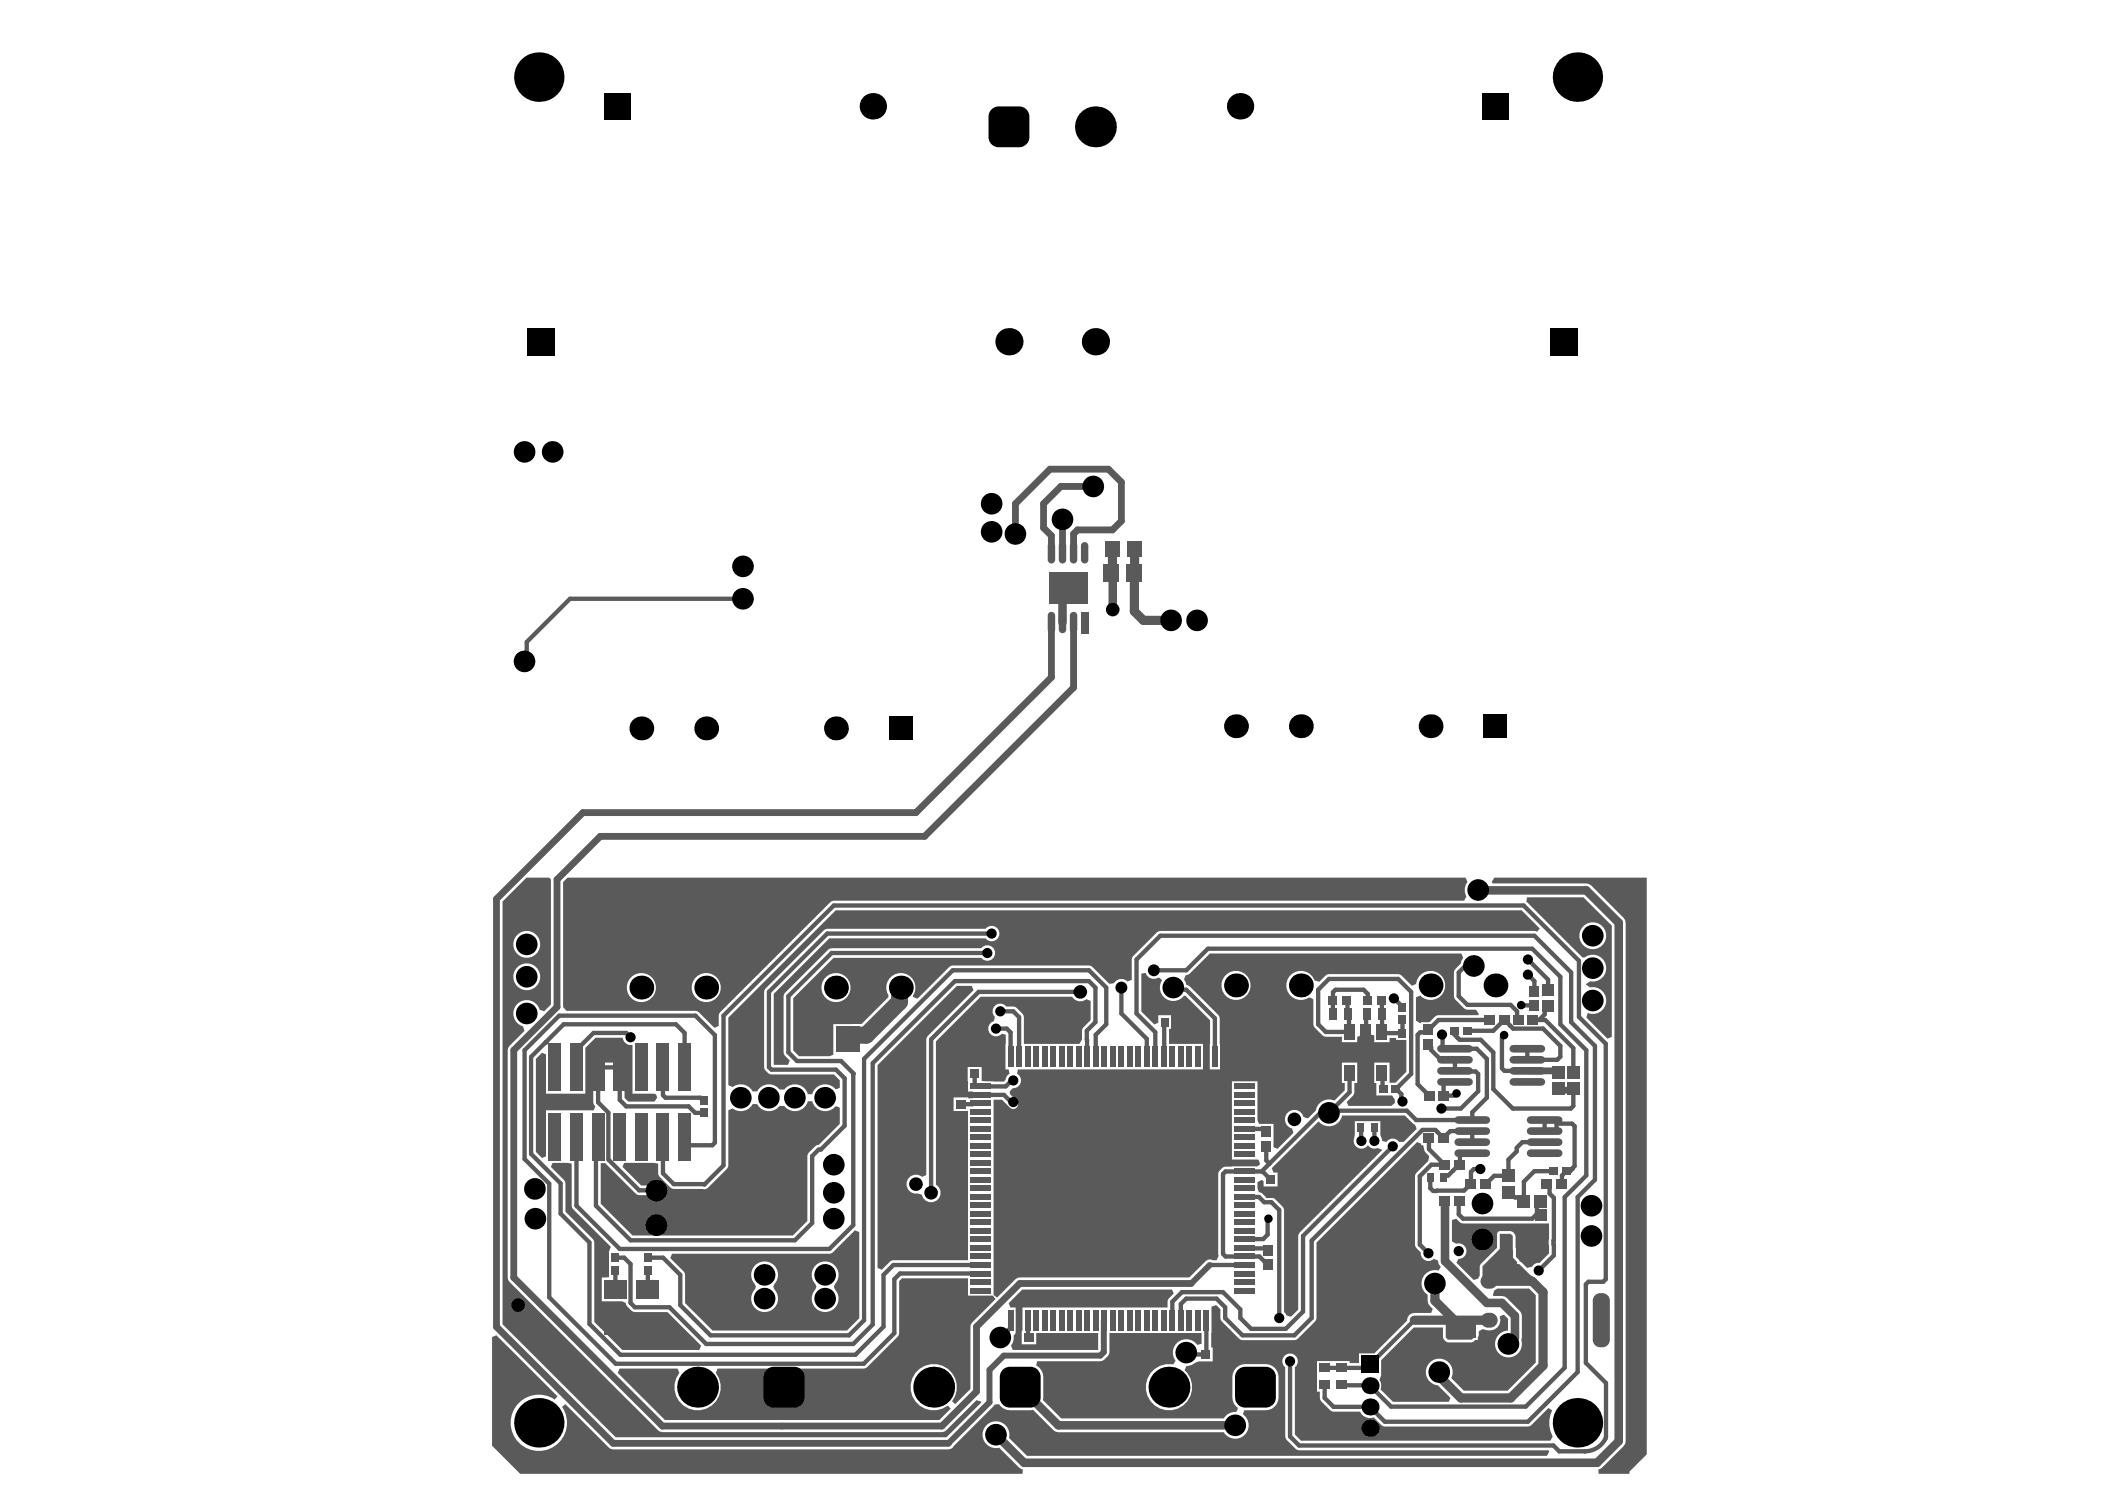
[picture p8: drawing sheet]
<svg xmlns="http://www.w3.org/2000/svg" width="297mm" height="210mm" viewBox="0 0 297 210" stroke-linecap="round" stroke-linejoin="round" font-family="sans-serif">
<g fill="#5a5a5a">
<path d="M204.9 172.1l.6-.2 .5 .5 .5 .2h12.1v4.2l-1.3 1.3a1.02 1.02 0 0 0-1.1 .6l-.7 .2-.8-.9-.3-.1-.5-.6v-2.9l-.3-.6-.4-.1h-1.6l-.2 .1-.2 .2v2l-2.3 2.3-.1 .3v1.3l-.2 .5-.6 .2-2.5-2.5 .3-.5a1.08 1.08 0 0 0 1.1-1.3 1.08 1.08 0 0 0-1.4-.8l-.6-.4z"/>
<path d="M123.8 150.3l11.2-11.2h2.1l.3 .6-6.6 6.7-.1 19.4-.6 .2a1.34 1.34 0 0 0-2.2 .7 1.34 1.34 0 0 0 1.6 1.7l.6 .1a1.34 1.34 0 0 0 2.1 .9 1.34 1.34 0 0 0-.1-2.3v-20.2l6.3-6.3h12.9a1.3 1.3 0 0 0 2 .3l.6 .3v2.7l-1.2 1.2v1.6l-.4 .6h-7.8v-3.8a2.08 2.08 0 0 0-2.5-1.5 1.08 1.08 0 0 0-1.6-.2 1.08 1.08 0 0 0 0 1.6l-.2 .7a1.09 1.09 0 0 0-.6 1.6 1.09 1.09 0 0 0 1.8 .1l.5 .2v4.9h.4l.2 .6a.98 .98 0 0 0-.6 .8l-.3 .3-3.1-.1v-2h-1.9v3.5h.6l.5 .5-.5 .4h-.6v-.1h-2v1.9h2v21.1h-10.5l-.5 .2-1.2 1.1-.6-.2z"/>
<path d="M210.9 123.8h21.5v81.4l-2.5 2.4v.3h-4.3l-.1-.6 .6-.3 3-3 .2-.3 .1-.4v-73.1l-.1-.4-4.8-4.9-.3-.2-.4-.1h-13.1l-.2-.2z"/>
<path d="M194.9 191.9l4.6-4.6h4.1v1.4l.1 .2 .6 .5h3.4l.5-.4h.3l.2-1.2 .6-.3a1.58 1.58 0 0 0 1.8-.1 1.58 1.58 0 0 0 .5-1.7l.6-.2 .6 .5v1.7a1.9 1.9 0 0 0-1.8 2.1 1.9 1.9 0 0 0 2.3 1.7 1.9 1.9 0 0 0 1.4-2.5l.1-.3-.1-3.4-.2-.4-2.2-2-1.6-.2 .1-.6 .5-.3h4.5l.9 .9v9.5l-4 4h-6.1l-1.8-1.8a1.89 1.89 0 0 0-1.1-2.6 1.89 1.89 0 0 0-2.5 1.3 1.89 1.89 0 0 0 1.7 2.3l1.8 1.8-.3 .5h-7.8l-1.8-1.7a1.79 1.79 0 0 0-.1-1.4l.2-.6z"/>
<path d="M177.4 166.7l.7-.3 .2 .2v.8h2v-2h-.6l-.2-.6 6.6-6.6a1.89 1.89 0 0 0 1.9 .6 1.89 1.89 0 0 0 1.4-1.4h8.8l1.2 1.1 .3 .1 .2 .7-1.8 1.8h-.6a1.19 1.19 0 0 0-1.9 0l-.6-.2-.2-.8v-1.9h-3.6v1.9a1.57 1.57 0 0 0 .3 1.8 1.1 1.1 0 0 0 1.5-.3 1.05 1.05 0 0 0 1.4 .3l.6 .3-11.8 11.9v10.6l-1 1-.7-.2-.3-.4-.1-14.7-1.4-1.4-1-.1-.6-.5-.5-.2-.2-.6z"/>
<path d="M142.3 183.8l2-1.9h21.1l.2 .6a1.68 1.68 0 0 0-.8 1.9h-20.5l-.1 5.2h2v-1.6h8.8v2.4h-12.1l-.2-.6a1.88 1.88 0 0 0 .3-1.4l.3-.4v-3.6h-.7z"/>
<path d="M75.6 149.4l.9-.9 .5 .2v5.6h5.6v-6.5l1.4-1.4h3.9a1.16 1.16 0 0 0 1.4 1v6.9h3l.3 .1 .1 .4-.3 .6h-3.8l-.5-.5v-4.3a.68 .68 0 0 0-.6-.7h-3.1a.68 .68 0 0 0-.7 .7v4.9l.3 .6-.2 .5h-6.8v6.5l-.5 .3-.9-.9z"/>
<path d="M84.8 164.1h.6l4.5 4.4 2.5 .1a.69 .69 0 0 0 .9-.6 .69 .69 0 0 0-.7-.8h-2.1l-2.7-2.6 .3-.6h4.2l.6 .1v1.7l1.9 1.9h4.3a.68 .68 0 0 0 .8-.1l2.8-2.9 .1-8.1 .6-.2a1.97 1.97 0 0 0 2.9-.7h.5a2 2 0 0 0 3.3 .3h.5a1.93 1.93 0 0 0 1.9 .7 1.93 1.93 0 0 0 1.5-1.4h.6a1.88 1.88 0 0 0 1.4 1.4 1.88 1.88 0 0 0 1.9-.6l.6 .2v2.2l-3 3-.5 .2-1 1.1-.1 9.4-2 2.1h-22.6l-4.5-4.5z"/>
<path d="M69.4 188.6l.6-.2 8.7 8.6-.4 .4a4 4 0 0 0-6.2 2.5 4 4 0 0 0 4.7 4.7 4 4 0 0 0 2.5-6.1l.5-.4 6.1 6.1 .6 .3h47.3l.6-.3 5.9-6 .7-.1a1.78 1.78 0 0 0 1.5 .8h3.3l2.9 2.9 .3 .2h.3h23.4a1.89 1.89 0 0 0 2.9 .4 1.89 1.89 0 0 0-.2-2.9l.2-.6h3a1.82 1.82 0 0 0 1.8-1.8v-2.9a1.82 1.82 0 0 0-1.8-1.8h-2.9a1.82 1.82 0 0 0-1.8 1.8v2.9a1.75 1.75 0 0 0 .8 1.5l-.3 .6a1.81 1.81 0 0 0-1.7 .9h-22.9l-2.6-2.6v-3.3a1.78 1.78 0 0 0-1-1.6l.1-.6h9a1.67 1.67 0 0 0 1.3-1.3v-2.7h13v1.6l-.7 .1a1.92 1.92 0 0 0-2.7-.4 1.92 1.92 0 0 0-.3 2.7l-.4 .5a3.3 3.3 0 0 0-3.8 3.7 3.3 3.3 0 0 0 4.8 2.4 3.3 3.3 0 0 0 .7-5.3l.2-.6a1.71 1.71 0 0 0 1.2-.5l.6-.2h1.9v-1.9h-.2l.1-5.7v-.1l.6-.2 .6 .6v1.2l.2 .5 2.7 2.6h7.6l.4-.2 2.5-2.4 .2-.5v-10.6l14.2-14.2 .5 .2v.2h.3a1.78 1.78 0 0 0 .8 1.6l-.1 .7-1.6 1.6-.2 .5v9.7l.2 .5 .6 .6a1.08 1.08 0 0 0 .6 1.1 1.08 1.08 0 0 0 1.2-.2l.6 .2a1.04 1.04 0 0 0 .4 .9l-.3 .5a1.88 1.88 0 0 0-2.2 1.1 1.88 1.88 0 0 0 .7 2.3 1.78 1.78 0 0 0 .7 2l-.3 .6h-2.3a1.01 1.01 0 0 0-1 1.1l-4.7 4.6h-2.1v1.4h-1.4v-.3h-4.6v4.3h.4v.9l.2 .5 1.5 1.4h4a1.54 1.54 0 0 0 1.9 .8l1.1 1.1 .5 .2h20.2l.5-.2 2.4-2.4 .5 .4a3.9 3.9 0 0 0 .1 3.6l-.3 .6h-35.2l-.9-.8v-9.5a1.09 1.09 0 0 0 .1-1.6 1.09 1.09 0 0 0-1.6 0 1.09 1.09 0 0 0 .2 1.6v9.7l.2 .5 1.5 1.4 35.4 .1 .1 .2-.3 .6h-73.4l-2.5-2.6a1.89 1.89 0 0 0-1.7-2.3 1.89 1.89 0 0 0-2 2 1.89 1.89 0 0 0 2.3 1.7l2.8 2.8 .5 .3v.6h-70.9l-4-4z"/>
<path d="M87.4 193.1h8.2l.3 .6a3.3 3.3 0 0 0 .3 4.4 3.3 3.3 0 0 0 4.5 0 3.3 3.3 0 0 0 .3-4.4l.3-.6 20.8-.1 4.7-4.7 .1-7.6 .4-.4h9.3v2.5h3.5l.4 .5-3.5 3.5-.1 9.1-2.1 2.2-.4-.4a3.3 3.3 0 0 0-1.9-5.2 3.3 3.3 0 0 0-3.9 3.9 3.3 3.3 0 0 0 5.1 1.9l.5 .4-1.6 1.6h-38.8l-6.6-6.6z"/>
<path d="M78 164h2.1l.6 .1v6.2l5.5 5.6-.3 .6v3.7h-1v3.4h2.9l.5 .2a1.77 1.77 0 0 0 1.3 1.3h4.6l4.7 4.7-.2 .6h-10.9l-3.9-3.9-.1-11.5-4-4.1-.1-4.2-2-2.1z"/>
<path d="M204 186.2h4.3v2.2l-.6 .6h-3.4l-.3-.3z"/>
<path d="M211.6 174h1.6l.3 .4v3l.6 .6v.3h.3l1.5 1.5 .9 .6v1l-.3-.3h-7l-.3-.3v-2.2l2.4-2.4z"/>
<path d="M215.5 126.6h7.9l4 4v15.7l-.6 .2-2.9-3 .1-.6a1.91 1.91 0 0 0 2.6-1.6 1.91 1.91 0 0 0-2.2-2l-.6-.4 .6-.5a1.89 1.89 0 0 0 2.2-2.3 1.89 1.89 0 0 0-3-1h-.3l-7.9-7.9zM222.9 132a1.9 1.9 0 0 0 3.8 0 1.9 1.9 0 0 0-3.8 0z"/>
<path d="M102.8 143.6l15.1-15.2h96.8l2.6 2.6-.4 .4-.4-.1h-52.8l-.4 .2-3.5 3.6-.1 3.1-.6 .3a1.19 1.19 0 0 0-1.9 .2l-.7 .1-2.4-2.4-.4-.2h-19.3l-.4 .2-4.5 4.4-.7-.2v-.2a2.05 2.05 0 0 0-1.6-3.1 2.05 2.05 0 0 0-1.8 3v.4l-3.8 3.8h-4v4.3l-.5 .2h-4.3l-.9-.8v-7.4l5.7-5.7h20.9a1.09 1.09 0 0 0 1.6 .1 1.09 1.09 0 0 0 0-1.6 1.09 1.09 0 0 0-1.6 .2h-21.4l-6.5 6.5v8.2l.2 .4 .6 .7-.2 .6h-2v-10l7.8-7.8h22.1a1.09 1.09 0 0 0 1.6 .1 1.09 1.09 0 0 0 0-1.6 1.09 1.09 0 0 0-1.6 .1l-22.6 .1-8.6 8.6-.1 10.8a1.31 1.31 0 0 0 1.1 1.1h8.8l.8 .8v1l-.6 .2a1.88 1.88 0 0 0-1.9-.6 1.88 1.88 0 0 0-1.4 1.4h-.6a1.93 1.93 0 0 0-1.5-1.4 1.93 1.93 0 0 0-1.9 .7h-.5a2 2 0 0 0-3.3 .3h-.5a1.97 1.97 0 0 0-2.9-.7l-.6-.2zM115.9 139.3a2.06 2.06 0 0 0 4.1 0 2.06 2.06 0 0 0-4.1 0z"/>
<path d="M143.6 150.9h26.2v-3.6h-4.8v-2.2h.2v-1.9h-1.8v1.1l-.5 .2-1.8-1.8v-5.3l.6-.2a1.2 1.2 0 0 0 1.8 .7l.5 .4a1.9 1.9 0 0 0 .5 2.6 1.9 1.9 0 0 0 2.6-.4l.2-.1 3.5 3.5-.1 7h1.5l-.1-7.5-4.2-4.3-.5-.2-.3-.7 .2-.6 .6-.2 2.8-2.9h35.5l.3 .6-.4 .9-.7 .7-.2 .5v3.6l1.6 1.6h1.5l.4 .6-.1 .2h-5.6l-.5 .2-.8 .8h-1.2l-.1 .1-.6-.3v-3.3l.6-.3a2.05 2.05 0 0 0 3.2-.3 2.05 2.05 0 0 0-1.1-3.1 2.05 2.05 0 0 0-2.7 1.8l-.6 .3-1.4-1.5-.5-.2h-9.8l-.4 .2-.9 .9-.7-.2a2.05 2.05 0 0 0-2.8-1.2 2.05 2.05 0 0 0-.9 2.9 2.05 2.05 0 0 0 2.9 .7l.6 .3 .1 3.8 1.2 1.3 .5 .2h2.3v.7h2.1v-.7l.7-.2a.68 .68 0 0 0 1.1-.2l.6 .2v.9h2.2v-.6h.9v.3h1.5v4.5l-1.6 1.5h-.8v-2.8h-2.2v2.9h.3v1.7h2.2l.4 .6v.5l-.5 .4h-6l-.3-.6 1.1-1.1v-1.5h.4v-2.9h-2.1v2.9h.4v1l-1.5 1.5a1.89 1.89 0 0 0-2.6 1.4l-1.1 1.1-.7-.3a1.34 1.34 0 0 0-2.2-.6 1.34 1.34 0 0 0 .6 2.3l.2 .6-2.2 2.3-.6-.3v-3.3h-2l-.3-.5v-5.5h-3.6v11.1h3.6h.2l.2 .6-.4 .3-4.5 .1a1.31 1.31 0 0 0-1 1l.1 11.6-.3 .6h-.6a.76 .76 0 0 0-.9 .1l-2.4 2.3h-23.9l-.6 .2-2.6 2.6-.5-.3v-27.6h1.2l1.1 1.1a.68 .68 0 0 0 1 0 .68 .68 0 0 0 0-.9l-1-.9v-.4l.4-.5a1.08 1.08 0 0 0 1.1-.8 1.08 1.08 0 0 0-.5-1.2zM172.4 139a2.06 2.06 0 0 0 4.1 0 2.06 2.06 0 0 0-4.1 0z"/>
<path d="M79.5 124.4l.6-.6h126.7l.3 .6a1.84 1.84 0 0 0-.2 2l-.3 .7h-88.9l-.5 .2-15.6 15.5-.2 .5v1.4l-.6 .3-2.2-2.2-.5-.2h-18.2l-.4-.5zM97.6 139.3a2.06 2.06 0 0 0 4.1 0 2.06 2.06 0 0 0-4.1 0zM88.4 139.3a2.1 2.1 0 0 0 4.2 0 2.1 2.1 0 0 0-4.2 0z"/>
<path d="M94.8 176.9h22.2l.5-.2 3.1-3.1 .7 .2v12.2l-1.8 1.7h-19l-3.8-3.9-.1-4.2-2-2.1zM114.9 178.7a1.86 1.86 0 0 0 .1 2.4l.2 .4-.2 .4a1.89 1.89 0 0 0 .1 2.7 1.89 1.89 0 0 0 2.7 0 1.89 1.89 0 0 0 0-2.7l-.1-.4 .1-.4a1.89 1.89 0 0 0-.1-2.7 1.89 1.89 0 0 0-2.8 .3zM106.4 178.7a1.86 1.86 0 0 0 .1 2.4l.2 .4-.2 .4a1.89 1.89 0 0 0 .1 2.7 1.89 1.89 0 0 0 2.6 0 1.89 1.89 0 0 0 .1-2.7l-.2-.4 .2-.4a1.89 1.89 0 0 0-.2-2.7 1.89 1.89 0 0 0-2.7 .3z"/>
<path d="M70.9 127.2l3.4-3.4h3.2l.2 .3v17.6l-.9 .9-.7-.2a1.89 1.89 0 0 0-3.1-.8 1.89 1.89 0 0 0 .8 3.2l.2 .6-2.1 2.1-.3 .6 .1 32.5 21.2 21.2 .6 .2h39.4l.6-.2 4.3-4.3 .6 .2 .1 .1-4.9 4.9h-46.7l-16-15.9zM72.4 133.2a1.9 1.9 0 0 0 3.8 0 1.9 1.9 0 0 0-3.8 0zM72.4 137.8a1.9 1.9 0 0 0 3.8 0 1.9 1.9 0 0 0-3.8 0z"/>
</g>
<g fill="none" stroke="#5a5a5a" stroke-width=".61">
<path d="M139.3 134.4h-21.9l-6.1 6.1v8l1.2 1.2h6.2l1.8 1.7-.1 21.4-3.4 3.4h-29.5l-6.2-6.1v-9.8M139.9 131.7h-23.2l-8.2 8.2v10.6l.4 .4h9.1l1.2 1.2v6.7l-3.4 3.4h-.3l-.9 .9v9.4l-2.4 2.5h-23.2l-4.9-4.9v-9.5l.3-.3M165.6 139.3l.3 .3h1.5l4 4.1v5.4M167.4 136.9l3-3.1h45.8l4 4v6.7l3.6 3.6v17.7l-3 3.1v24l-5.5 5.5h-19l-3-2.9M187.5 138.1h9.8l1.8 1.8v11.6l-2.1 2.1M207.4 135.7l-1.6 1.5v3.3l1.3 1.2h6.1l.9 1v1l.2 .2M215.6 135.4l2.9 2.8v1.4M215.6 137.5l.9 .9v1.4M216.5 132l5.2 5.2v7l3.4 3.3v18.9l-2.5 2.5v24.6l-7 7.1h-20.2M74.9 149.1v13.7M89 146.3l-.6-.6h-4.6l-2.5 2.4v2.5M93.6 150.6v3.9l.3 .4h4.9h.3l.4 .4"/>
<path d="M99.4 157h-1.3l-.9-.9h-8.8l-.9-.9v-4.6h-3.1v4.9l1.4 1.4v6.7l4.4 4.3 2.4 .1M140.5 145.1h1.6l.5 .5v3.5M141.2 142.7h1.8l.8 .8v5.6M187.5 157h-1.2l-7.2 7.1M190.4 154.1l-2.6 2.6h10.7l1.3 1.3h8M192 159.1l.1 1.8M193 141.1v-.9l-.6-.6h-3.9l-.4 .4v1.2M193.9 159.1v1.8M194.9 141.1l.1 1.9M195 143h.1M195 151.3l.1 .1v2.1l.1 .1M196.7 140.8l1.2 1.3"/>
<path d="M197 153.6h.1M197 153.6l.7 .7v.9l.2 .2M197.9 143.9v1.8M201.6 145.3l-.4 .3h-.8l-.4 .4v6.9l1.7 1.6M201.6 147.3l.4 .4v.4l1.3 1.4M202.8 159.7h.1M203.3 149.5h2v1.6l.1 .1h2.8l.4 .3v2.4l-2.5 2.5h-2.7M203.5 145.9l.1 .1v1.7l.2 .2h4.6l1.4 1.5v5.5l-2 2v.9l-.3 .2M204.9 145.7l1.1 1h2.9l1.8 1.8v5.1l2.8 2.8h8.2l.3-.4v-2.4M205.3 152.6h-1.4l-.2 .2v1.7h1.5l.3-.3M205.7 146.4h.1M210.2 143.9h-7.2l-1.4 1.3"/>
<path d="M212.2 143.9l-1.5 1.5h-3.7M212.2 146l-.3 .3v4.4l.4 .4h3.2M212.7 144.3l.4 .4M213.1 144.7l.4 .4h4.2l2.5 2.4v1.6l-.5 .4h-4.2v-1.6M213.1 144.7h.1M214.7 141.8l1.8 .1M216.3 143.9h1.7l4 3.9v3.4M218.5 141.9l-.5 .5v.7l-.8 .8M219.6 159.5v-1.3l-.2-.2h-1.4v1.6h1.6M219.6 158.5h2.2l.4 .4v5.6l-.6 .7h-.2M219.6 159.3l-.2 .3M219.9 153.6l.2 .2"/>
<path d="M93.6 160.3v5.2l1.5 1.5 4.3 .1 2.7-2.7v-21.1l15.6-15.6h97.3l7.8 7.8v8l3.8 3.7v33.3l-.4 .3h-2.1l-.3 .4v11.1l2.8 2.8v7.6M96.6 160.3v.7l.6 .6h3.3l.4-.4v-15.2l-2.8-2.7h-19.2l-4.9 4.8v15.4M170.7 178.4h4.9M175.6 168.8h2l.8 .8h1l1.1 1.1v15.2M179 171.9l-.1 .1v2.2l-.7 .6h-2.6M196.5 161.7l-12.6 12.7v10.6l-2.5 2.5h-4.9l-1.5-1.6v-1.2l-2.4-2.4h-5.8l-1.4 1.3v2.6M201.6 160.5v1.6l2.2 2.2h-1.8l-1.7 1.6v9.7l1.3 1.2M205.1 165.1h.1M205.9 169.5l-.1 .1v1.7l.7 .6h9.7l.7-.6v-1.3l.5-.5M207.8 162.7h-1.6l-.2 .2v1.3l-1.6 1.6h-.5l-.1 .3M207.8 161.1v-1.5h-3.2l-.8 .9h-.2l-1-1.1h-1.9l-15.6 15.6v10.9l-2.4 2.5h-7.4l-2.4-2.5v-1.5l-1.2-1.2h-4.3l-.8 .8v2.2M208.9 164.9h-.9l-.4 .4v1.7l-1 1h-4.4l-.4-.4v-1.5"/>
<path d="M218 161.1h-3.2l-.8 .8v.5l-1.1 1.2v2.3h-2.1l-1.2 1.1M218.2 167l.5 .4v1l.6 .6v8.1l-2.2 2.1M219.3 165.2h-2.8l-1.5 1.5v2.8l-.6-.6-1-.1-.5-.6M221.1 165.2l-.7 .6v1.1l-.1 .1M142.6 186.2v1.1l-1.4 1.4M167.4 190.8l.3 .3h2.4M182 192v10.6l1.3 1.3h35.9l.8 .8h3.6M207.4 188.1l-2.2 .2"/>
</g>
<path d="M208.6 125.5l15.2 .1 4.6 4.6v73.1l-3 3h-80.9l-4-3.9M203.9 169.5v8.4l5.9 5.9h2.1l1.9 1.8v3.1l-.9 .9M144 195.7l5.3 5.4h25" fill="none" stroke="#5a5a5a" stroke-width="1.2"/>
<path d="M170.7 178.4l-2.6 2.7M155.8 186.2v4.5l-.5 .5h-13.7l-2 2v4.6l-5.8 5.8" fill="none" stroke="#5a5a5a" stroke-width=".84"/>
<path d="M215.5 151.1h4.2l.2 .1M220.1 153.8h1.7M168.1 181.1h-24.2l-6.1 6v9.2l-4.9 4.9h-22.5M86.5 203.6h47.3" fill="none" stroke="#5a5a5a" stroke-width=".96"/>
<path d="M210.1 180.7h6.1l1.5 1.6" fill="none" stroke="#5a5a5a" stroke-width="1.3"/>
<circle cx="77" cy="147" r=".31" fill="#5a5a5a"/>
<g fill="none" stroke="#5a5a5a" stroke-width=".61">
<path d="M104.8 84.5h-24.4l-6.1 6.1v2.4l-.3 .3M152.4 139.9h-14.3l-6.7 6.7M187.5 138.1l-1.5 1.5v4.9l1.1 1.1h3.3v-.1v-2.5l-.3-.2v-1.5l-.1-.2M74.9 149.1l4.6-4.6h15.9l1.2 1.2v4.9M137.5 151.5l.1 1.8M138.4 155.7l-2.8 .1M138.4 154.5h3.3l1.3 1.3M143 152.4h-.2l-.9 .9h-3.5M153.4 149.1v-3.7l1.2-1.2v-4.9l-.9-.9h-19l-11.5 11.6v36.8l-2.8 2.8h-20.7l-5.2-5.2h-4.9l-.6-.6v-5.5l-.9-.9h-1.3M154.6 149.1v-3.1l1.5-1.5v-5.2l-2.4-2.4h-19.3l-12.5 12.5v36.8l-2.1 2.2h-19.5l-4.3-4.3v-4.3l-2.4-2.4h-2.2M175.6 159.3h2.7l.4 .3M188.1 141.2v1.8"/>
<path d="M192.8 143l-.1 2.6M195 143v2.6l.2 .1h2.7M74 163.5l3.5 3.5v16l9.4 9.4h35l4.3-4.3v-7.7l.8-.8h11.4M74.9 162.8l4.2 4.1v4.3l4.1 4.1v11.4l4.3 4.4h33.2l4-4v-7.3l1.4-1.4h12.3M86.8 179.2v2.7M91.4 179.2v2.7M175.6 177.2h2.1l.8 .8M178.6 178l.4 .4M178.7 161.7v2l.4 .4M145 186.2l.1 2.3 .1 .2M170.2 191l-.1 .1M186.9 195.4v1.8l1.3 1.3h5.1"/>
<path d="M189.4 195.4l3.9 .1M193.3 198.5h.1M193.3 192.5l-.5 .5h-5.9"/>
</g>
<path d="M148.4 87.8v7.7l-19.1 19.1h-47l-12.2 12.2v60.4l16.4 16.4M151.5 87.8v9.2l-21 21h-45.8l-6.1 6.1v18l-6.1 6v32.1l21 21h16.9" fill="none" stroke="#5a5a5a" stroke-width=".96"/>
<path d="M127.1 139.3l-.2 .2v1.8l-4.7 4.7h-2.1l-.5 .5v.1" fill="none" stroke="#5a5a5a" stroke-width="2.4"/>
<circle cx="175.6" cy="177.2" r=".31" fill="#5a5a5a"/>
<g fill="none" stroke="#5a5a5a" stroke-width=".61">
<path d="M150 73.2l-.1 .1M157 80.7l-.2 .1 .2 .2M160.1 80.8h.1M158.2 139.3v3.7l3.6 3.5v2.6M163.1 136.9h4.3M216.5 132h-52.8l-3.3 3.4v7.6l2.6 2.6v3.5M131.4 146.6v21.7M164.3 144.2l-.1 4.9M187.8 156.7l-.3 .3M190.4 151.3v2.8M175.6 176l3.1 .1 .3 .3M178.5 178h.1"/>
<path d="M179.1 164.1l-1.1 1.1M179.3 166.4l-1.1-1.2h-5.3l-.3 .4v11.3l.3 .3h2.7M170.2 186.2v4.8M193.3 198.5l2.1 2.1M199.6 186.2l-6.3 6.3M203.1 193.5v.7M226.6 202.7a3.1 3.1 0 0 1-3 2"/>
</g>
<path d="M157 77.4v3.3M160.1 77.4v3.4M160.1 80.8v5.4l1.2 1.3h4M199.6 186.2h10.5M202.5 181.1v2.4l2.7 2.7M217.7 182.3v10.3l-4.5 4.6h-7.1l-3-3" fill="none" stroke="#5a5a5a" stroke-width="1.3"/>
<path d="M150.7 82.9l-.8 .8v4.1M157 81v5" fill="none" stroke="#5a5a5a" stroke-width="1.2"/>
<path d="M143.3 75.3v-4.2l4.9-4.9h8.2l1.8 1.8v5.5l-1.2 1.3h-4.9l-.6 .5v2.7M149.9 73.3v4.7M154.3 68.6h-4.6l-2.4 2.5v3.4l1.1 1.1v2.4" fill="none" stroke="#5a5a5a" stroke-width=".96"/>
<g fill="#000">
<path d="M139.8 15.6l.7-.5 .4-.1v1.5h-1.4l.1-.5zM139.5 19.3h1.4v1.5a1.44 1.44 0 0 1-1.4-1.5zM143.8 15a1.44 1.44 0 0 1 1.5 1.5h-1.5zM143.8 19.3h1.5a1.44 1.44 0 0 1-1.5 1.5zM107.8 197.1h1.4v1.5a1.44 1.44 0 0 1-1.4-1.5zM108 193.4l.7-.5 .5-.1v1.4h-1.4v-.4zM112.1 197.1h1.4a1.44 1.44 0 0 1-1.4 1.5zM112.1 192.8a1.44 1.44 0 0 1 1.4 1.4h-1.4zM141.1 197.1h1.4v1.5a1.44 1.44 0 0 1-1.4-1.5zM141.4 193.4l.7-.5 .4-.1v1.4h-1.4l.1-.4zM145.4 197.1h1.4a1.44 1.44 0 0 1-1.4 1.5zM145.4 192.8a1.44 1.44 0 0 1 1.4 1.4h-1.4z"/>
<path d="M174.3 197.1h1.4v1.5a1.44 1.44 0 0 1-1.4-1.5zM174.6 193.4l.7-.5 .4-.1v1.4h-1.4v-.4zM178.6 197.1h1.4a1.44 1.44 0 0 1-1.4 1.5zM178.6 192.8a1.44 1.44 0 0 1 1.4 1.4h-1.4z"/>
<circle cx="76" cy="10.9" r="3.5"/>
<circle cx="123.2" cy="15" r="1.86"/>
<circle cx="154.6" cy="17.9" r="2.89"/>
<circle cx="175" cy="15" r="1.86"/>
<circle cx="222.6" cy="10.9" r="3.5"/>
<circle cx="142.4" cy="48.2" r="1.92"/>
<circle cx="154.6" cy="48.2" r="1.92"/>
<circle cx="74" cy="63.7" r="1.53"/>
<circle cx="78" cy="63.7" r="1.53"/>
<circle cx="104.8" cy="79.9" r="1.53"/>
<circle cx="139.9" cy="71.1" r="1.53"/>
<circle cx="139.9" cy="75" r="1.53"/>
<circle cx="143.3" cy="75.3" r="1.53"/>
<circle cx="149.9" cy="73.3" r="1.53"/>
<circle cx="154.3" cy="68.6" r="1.53"/>
<circle cx="74" cy="93.3" r="1.53"/>
<circle cx="104.8" cy="84.5" r="1.53"/>
<circle cx="150.7" cy="82.9" r="1.53"/>
<circle cx="157" cy="86" r=".96"/>
<circle cx="165.3" cy="87.5" r="1.53"/>
<circle cx="168.9" cy="87.5" r="1.53"/>
<circle cx="90.5" cy="102.7" r="1.68"/>
<circle cx="99.7" cy="102.7" r="1.68"/>
<circle cx="118" cy="102.7" r="1.68"/>
<circle cx="174.4" cy="102.4" r="1.68"/>
<circle cx="183.6" cy="102.4" r="1.68"/>
<circle cx="201.9" cy="102.4" r="1.68"/>
<circle cx="74.3" cy="137.8" r="1.53"/>
<circle cx="74.3" cy="133.2" r="1.53"/>
<circle cx="90.5" cy="139.3" r="1.68"/>
<circle cx="99.7" cy="139.3" r="1.68"/>
<circle cx="118" cy="139.3" r="1.68"/>
<circle cx="127.1" cy="139.3" r="1.68"/>
<circle cx="139.3" cy="134.4" r=".72"/>
<circle cx="139.9" cy="131.7" r=".72"/>
<circle cx="152.4" cy="139.9" r=".96"/>
<circle cx="158.2" cy="139.3" r=".84"/>
<circle cx="162.8" cy="136.9" r=".84"/>
<circle cx="165.6" cy="139.3" r="1.53"/>
<circle cx="174.4" cy="139" r="1.68"/>
<circle cx="183.6" cy="139" r="1.68"/>
<circle cx="201.9" cy="139" r="1.68"/>
<circle cx="208" cy="136.3" r="1.53"/>
<circle cx="208.6" cy="125.5" r="1.53"/>
<circle cx="211" cy="139" r="1.68"/>
<circle cx="215.6" cy="135.4" r=".72"/>
<circle cx="215.6" cy="137.5" r=".72"/>
<circle cx="224.8" cy="132" r="1.53"/>
<circle cx="224.8" cy="136.6" r="1.53"/>
<circle cx="74.3" cy="143" r="1.53"/>
<circle cx="89" cy="146.3" r=".72"/>
<circle cx="104.5" cy="154.9" r="1.53"/>
<circle cx="108.5" cy="154.9" r="1.53"/>
<circle cx="112.2" cy="154.9" r="1.53"/>
<circle cx="116.4" cy="154.9" r="1.53"/>
<circle cx="140.5" cy="145.1" r=".72"/>
<circle cx="141.2" cy="142.7" r=".72"/>
<circle cx="143" cy="155.5" r=".72"/>
<circle cx="143" cy="152.4" r=".72"/>
<circle cx="182.7" cy="157.9" r=".96"/>
<circle cx="187.5" cy="157" r="1.53"/>
<circle cx="196.7" cy="140.8" r=".72"/>
<circle cx="197.9" cy="155.4" r=".72"/>
<circle cx="203.4" cy="156.4" r=".72"/>
<circle cx="203.5" cy="145.9" r=".72"/>
<circle cx="205.5" cy="154.2" r=".6"/>
<circle cx="212.2" cy="146" r=".6"/>
<circle cx="214.7" cy="141.8" r=".6"/>
<circle cx="224.8" cy="141.1" r="1.53"/>
<circle cx="75.5" cy="167.7" r="1.53"/>
<circle cx="75.6" cy="171.9" r="1.53"/>
<circle cx="92.6" cy="172.8" r="1.53"/>
<circle cx="92.6" cy="168" r="1.53"/>
<circle cx="107.9" cy="179.8" r="1.52"/>
<circle cx="116.4" cy="179.8" r="1.53"/>
<circle cx="117.7" cy="171.9" r="1.53"/>
<circle cx="117.7" cy="164.3" r="1.53"/>
<circle cx="117.7" cy="168.3" r="1.53"/>
<circle cx="129.3" cy="167" r=".96"/>
<circle cx="131.4" cy="168.3" r=".96"/>
<circle cx="179" cy="171.9" r=".6"/>
<circle cx="192.1" cy="160.9" r=".72"/>
<circle cx="193.9" cy="160.9" r=".72"/>
<circle cx="196.5" cy="161.7" r=".72"/>
<circle cx="201.6" cy="176.8" r=".72"/>
<circle cx="205.8" cy="176.5" r=".72"/>
<circle cx="208.9" cy="164.9" r=".72"/>
<circle cx="209.2" cy="169.8" r="1.53"/>
<circle cx="209.2" cy="174.8" r="1.52"/>
<circle cx="217.1" cy="179.2" r=".72"/>
<circle cx="224.6" cy="170.1" r="1.53"/>
<circle cx="224.6" cy="174.4" r="1.52"/>
<circle cx="73.1" cy="184.1" r=".96"/>
<circle cx="98.4" cy="195.7" r="2.89"/>
<circle cx="107.9" cy="183.2" r="1.52"/>
<circle cx="116.4" cy="183.2" r="1.53"/>
<circle cx="131.8" cy="195.7" r="2.89"/>
<circle cx="141.2" cy="188.7" r="1.53"/>
<circle cx="165" cy="195.7" r="2.89"/>
<circle cx="167.4" cy="190.8" r="1.53"/>
<circle cx="180.5" cy="185.9" r=".72"/>
<circle cx="182" cy="192" r=".72"/>
<circle cx="193.3" cy="198.5" r="1.2"/>
<circle cx="193.3" cy="195.5" r="1.2"/>
<circle cx="202.5" cy="181.1" r="1.53"/>
<circle cx="203.1" cy="193.5" r="1.52"/>
<circle cx="212.9" cy="189.6" r="1.53"/>
<circle cx="76" cy="200.7" r="3.5"/>
<circle cx="140.5" cy="202.4" r="1.53"/>
<circle cx="174.3" cy="201.1" r="1.53"/>
<circle cx="193.3" cy="201.5" r="1.2"/>
<circle cx="222.6" cy="200.7" r="3.5"/>
</g>
<g fill="#000">
<path d="M85.3 13.1h3.7v3.8h-3.7z" fill-rule="evenodd"/>
<path d="M139.5 16.5l1.4-1.5h2.9l1.5 1.5v2.8l-1.5 1.5h-2.9l-1.4-1.5z" fill-rule="evenodd"/>
<path d="M209.2 13.1h3.7v3.8h-3.7z" fill-rule="evenodd"/>
<path d="M74.4 46.3h3.8v3.8h-3.8z" fill-rule="evenodd"/>
<path d="M218.7 46.3h3.9v3.8h-3.9z" fill-rule="evenodd"/>
<path d="M125.4 101.1h3.4v3.3h-3.4z" fill-rule="evenodd"/>
<path d="M209.3 100.8h3.4v3.3h-3.4z" fill-rule="evenodd"/>
<path d="M107.8 194.2l1.4-1.4h2.9l1.4 1.4v2.9l-1.4 1.5h-2.9l-1.4-1.5z" fill-rule="evenodd"/>
<path d="M141.1 194.2l1.4-1.4h2.9l1.4 1.4v2.9l-1.4 1.5h-2.9l-1.4-1.5z" fill-rule="evenodd"/>
<path d="M174.3 194.2l1.4-1.4h2.9l1.4 1.4v2.9l-1.4 1.5h-2.9l-1.4-1.5z" fill-rule="evenodd"/>
<path d="M192.1 191.3h2.4v2.4h-2.4z" fill-rule="evenodd"/>
</g>
<g fill="#5a5a5a">
<path d="M89.9 180.6h3.1v2.6h-3.1z" fill-rule="evenodd"/>
<path d="M89.9 185.6h3.1v2.6h-3.1z" fill-rule="evenodd"/>
<path d="M217.5 166.4h1.5v1.3h-1.5z" fill-rule="evenodd"/>
<path d="M219.6 166.4h1.4v1.3h-1.4z" fill-rule="evenodd"/>
<path d="M220.5 164.7h1.2v1.1h-1.2z" fill-rule="evenodd"/>
<path d="M218.7 164.7h1.2v1.1h-1.2z" fill-rule="evenodd"/>
<path d="M204.6 187.7h1.3v1.2h-1.3z" fill-rule="evenodd"/>
<path d="M204.6 189.6h1.3v1.2h-1.3z" fill-rule="evenodd"/>
<path d="M77.4 147.2h1.8v6.7h-1.8z" fill-rule="evenodd"/>
<path d="M77.4 157h1.8v6.7h-1.8z" fill-rule="evenodd"/>
<path d="M80.5 147.2h1.7v6.7h-1.7z" fill-rule="evenodd"/>
<path d="M80.5 157h1.7v6.7h-1.7z" fill-rule="evenodd"/>
<path d="M83.5 147.2h1.8v6.7h-1.8z" fill-rule="evenodd"/>
<path d="M83.5 157h1.8v6.7h-1.8z" fill-rule="evenodd"/>
<path d="M86.6 147.2h1.7v6.7h-1.7z" fill-rule="evenodd"/>
<path d="M86.6 157h1.7v6.7h-1.7z" fill-rule="evenodd"/>
<path d="M89.6 147.2h1.8v6.7h-1.8z" fill-rule="evenodd"/>
<path d="M89.6 157h1.8v6.7h-1.8z" fill-rule="evenodd"/>
<path d="M92.7 147.2h1.7v6.7h-1.7z" fill-rule="evenodd"/>
<path d="M92.7 157h1.7v6.7h-1.7z" fill-rule="evenodd"/>
<path d="M95.7 147.2h1.8v6.7h-1.8z" fill-rule="evenodd"/>
<path d="M95.7 157h1.8v6.7h-1.8z" fill-rule="evenodd"/>
<path d="M85.3 185.6h3.1v2.6h-3.1z" fill-rule="evenodd"/>
<path d="M85.3 180.6h3.1v2.6h-3.1z" fill-rule="evenodd"/>
<path d="M206.6 187.6h1.6v1.1h-1.6z" fill-rule="evenodd"/>
<path d="M206.6 189.8h1.6v1.1h-1.6z" fill-rule="evenodd"/>
<path d="M212.3 176.4h1.3v1.2h-1.3z" fill-rule="evenodd"/>
<path d="M214.2 176.4h1.3v1.2h-1.3z" fill-rule="evenodd"/>
<path d="M212.1 174.2h1.1v1.6h-1.1z" fill-rule="evenodd"/>
<path d="M214.3 174.2h1.1v1.6h-1.1z" fill-rule="evenodd"/>
<path d="M118 144.8h3.3v3.6h-3.3z" fill-rule="evenodd"/>
<path d="M113.4 144.8h3.4v3.6h-3.4z" fill-rule="evenodd"/>
<path d="M90.9 176.8h1.1v1.2h-1.1z" fill-rule="evenodd"/>
<path d="M90.9 178.6h1.1v1.2h-1.1z" fill-rule="evenodd"/>
<path d="M86.3 176.8h1.1v1.2h-1.1z" fill-rule="evenodd"/>
<path d="M86.3 178.6h1.1v1.2h-1.1z" fill-rule="evenodd"/>
<path d="M135 150.9h1.2v1.2h-1.2z" fill-rule="evenodd"/>
<path d="M136.9 150.9h1.3v1.2h-1.3z" fill-rule="evenodd"/>
<path d="M178.7 167.7h1.2v1.2h-1.2z" fill-rule="evenodd"/>
<path d="M178.7 165.8h1.2v1.2h-1.2z" fill-rule="evenodd"/>
<path d="M169.5 192.4h1.3v1.2h-1.3z" fill-rule="evenodd"/>
<path d="M169.5 190.4h1.3v1.3h-1.3z" fill-rule="evenodd"/>
</g>
<g fill="none" stroke="#5a5a5a" stroke-width="1.1">
<path d="M203.3 147.9h4M203.3 149.5h4M203.3 151.1h4M203.3 152.6h4M205.8 158h3.9M205.8 159.6h3.9M213.5 147.9h4M213.5 149.5h4M213.5 151.1h4M213.5 152.6h4M216 158h3.9M216 159.6h3.9"/>
<path d="M205.8 161.1h3.9M205.8 162.7h3.9M216 161.1h3.9M216 162.7h3.9"/>
</g>
<g fill="#5a5a5a">
<path d="M174.2 152.9h2.9v.7h-2.9z" fill-rule="evenodd"/>
<path d="M174.2 154.1h2.9v.7h-2.9z" fill-rule="evenodd"/>
<path d="M174.2 155.3h2.9v.7h-2.9z" fill-rule="evenodd"/>
<path d="M174.2 156.5h2.9v.7h-2.9z" fill-rule="evenodd"/>
<path d="M174.2 157.7h2.9v.7h-2.9z" fill-rule="evenodd"/>
<path d="M174.2 158.9h2.9v.7h-2.9z" fill-rule="evenodd"/>
<path d="M174.2 160.1h2.9v.7h-2.9z" fill-rule="evenodd"/>
<path d="M174.2 161.3h2.9v.7h-2.9z" fill-rule="evenodd"/>
<path d="M174.2 162.5h2.9v.7h-2.9z" fill-rule="evenodd"/>
<path d="M174.2 163.7h2.9v.7h-2.9z" fill-rule="evenodd"/>
<path d="M174.2 164.9h2.9v.7h-2.9z" fill-rule="evenodd"/>
<path d="M174.2 166.1h2.9v.7h-2.9z" fill-rule="evenodd"/>
<path d="M174.2 167.3h2.9v.7h-2.9z" fill-rule="evenodd"/>
<path d="M174.2 168.5h2.9v.7h-2.9z" fill-rule="evenodd"/>
<path d="M174.2 169.7h2.9v.7h-2.9z" fill-rule="evenodd"/>
<path d="M174.2 170.9h2.9v.7h-2.9z" fill-rule="evenodd"/>
<path d="M174.2 172.1h2.9v.7h-2.9z" fill-rule="evenodd"/>
<path d="M174.2 173.3h2.9v.7h-2.9z" fill-rule="evenodd"/>
<path d="M174.2 174.5h2.9v.7h-2.9z" fill-rule="evenodd"/>
<path d="M174.2 175.7h2.9v.7h-2.9z" fill-rule="evenodd"/>
<path d="M174.2 176.9h2.9v.7h-2.9z" fill-rule="evenodd"/>
<path d="M174.2 178.1h2.9v.7h-2.9z" fill-rule="evenodd"/>
<path d="M174.2 179.3h2.9v.7h-2.9z" fill-rule="evenodd"/>
<path d="M174.2 180.5h2.9v.7h-2.9z" fill-rule="evenodd"/>
<path d="M174.2 181.7h2.9v.7h-2.9z" fill-rule="evenodd"/>
<path d="M137 181.7h2.8v.7h-2.8z" fill-rule="evenodd"/>
<path d="M137 180.5h2.8v.7h-2.8z" fill-rule="evenodd"/>
<path d="M137 179.3h2.8v.7h-2.8z" fill-rule="evenodd"/>
<path d="M137 178.1h2.8v.7h-2.8z" fill-rule="evenodd"/>
<path d="M137 176.9h2.8v.7h-2.8z" fill-rule="evenodd"/>
<path d="M137 175.7h2.8v.7h-2.8z" fill-rule="evenodd"/>
<path d="M137 174.5h2.8v.7h-2.8z" fill-rule="evenodd"/>
<path d="M137 173.3h2.8v.7h-2.8z" fill-rule="evenodd"/>
<path d="M137 172.1h2.8v.7h-2.8z" fill-rule="evenodd"/>
<path d="M137 170.9h2.8v.7h-2.8z" fill-rule="evenodd"/>
<path d="M137 169.7h2.8v.7h-2.8z" fill-rule="evenodd"/>
<path d="M137 168.5h2.8v.7h-2.8z" fill-rule="evenodd"/>
<path d="M137 167.3h2.8v.7h-2.8z" fill-rule="evenodd"/>
<path d="M137 166.1h2.8v.7h-2.8z" fill-rule="evenodd"/>
<path d="M137 164.9h2.8v.7h-2.8z" fill-rule="evenodd"/>
<path d="M137 163.7h2.8v.7h-2.8z" fill-rule="evenodd"/>
<path d="M137 162.5h2.8v.7h-2.8z" fill-rule="evenodd"/>
<path d="M137 161.3h2.8v.7h-2.8z" fill-rule="evenodd"/>
<path d="M137 160.1h2.8v.7h-2.8z" fill-rule="evenodd"/>
<path d="M137 158.9h2.8v.7h-2.8z" fill-rule="evenodd"/>
<path d="M137 157.7h2.8v.7h-2.8z" fill-rule="evenodd"/>
<path d="M137 156.5h2.8v.7h-2.8z" fill-rule="evenodd"/>
<path d="M137 155.3h2.8v.7h-2.8z" fill-rule="evenodd"/>
<path d="M137 154.1h2.8v.7h-2.8z" fill-rule="evenodd"/>
<path d="M137 152.9h2.8v.7h-2.8z" fill-rule="evenodd"/>
<path d="M171.1 184.8h.7v2.9h-.7z" fill-rule="evenodd"/>
<path d="M169.9 184.8h.7v2.9h-.7z" fill-rule="evenodd"/>
<path d="M168.7 184.8h.7v2.9h-.7z" fill-rule="evenodd"/>
<path d="M167.5 184.8h.7v2.9h-.7z" fill-rule="evenodd"/>
<path d="M166.3 184.8h.7v2.9h-.7z" fill-rule="evenodd"/>
<path d="M165.1 184.8h.7v2.9h-.7z" fill-rule="evenodd"/>
<path d="M163.9 184.8h.7v2.9h-.7z" fill-rule="evenodd"/>
<path d="M162.7 184.8h.7v2.9h-.7z" fill-rule="evenodd"/>
<path d="M161.5 184.8h.7v2.9h-.7z" fill-rule="evenodd"/>
<path d="M160.3 184.8h.7v2.9h-.7z" fill-rule="evenodd"/>
<path d="M159.1 184.8h.7v2.9h-.7z" fill-rule="evenodd"/>
<path d="M157.9 184.8h.7v2.9h-.7z" fill-rule="evenodd"/>
<path d="M156.7 184.8h.7v2.9h-.7z" fill-rule="evenodd"/>
<path d="M155.5 184.8h.7v2.9h-.7z" fill-rule="evenodd"/>
<path d="M154.3 184.8h.7v2.9h-.7z" fill-rule="evenodd"/>
<path d="M153.1 184.8h.7v2.9h-.7z" fill-rule="evenodd"/>
<path d="M151.9 184.8h.7v2.9h-.7z" fill-rule="evenodd"/>
<path d="M150.7 184.8h.7v2.9h-.7z" fill-rule="evenodd"/>
<path d="M149.5 184.8h.7v2.9h-.7z" fill-rule="evenodd"/>
<path d="M148.3 184.8h.7v2.9h-.7z" fill-rule="evenodd"/>
<path d="M147 184.8h.8v2.9h-.8z" fill-rule="evenodd"/>
<path d="M145.8 184.8h.8v2.9h-.8z" fill-rule="evenodd"/>
<path d="M144.6 184.8h.8v2.9h-.8z" fill-rule="evenodd"/>
<path d="M143.4 184.8h.8v2.9h-.8z" fill-rule="evenodd"/>
<path d="M142.2 184.8h.8v2.9h-.8z" fill-rule="evenodd"/>
<path d="M142.2 147.6h.8v2.9h-.8z" fill-rule="evenodd"/>
<path d="M143.4 147.6h.8v2.9h-.8z" fill-rule="evenodd"/>
<path d="M144.6 147.6h.8v2.9h-.8z" fill-rule="evenodd"/>
<path d="M145.8 147.6h.8v2.9h-.8z" fill-rule="evenodd"/>
<path d="M147 147.6h.8v2.9h-.8z" fill-rule="evenodd"/>
<path d="M148.3 147.6h.7v2.9h-.7z" fill-rule="evenodd"/>
<path d="M149.5 147.6h.7v2.9h-.7z" fill-rule="evenodd"/>
<path d="M150.7 147.6h.7v2.9h-.7z" fill-rule="evenodd"/>
<path d="M151.9 147.6h.7v2.9h-.7z" fill-rule="evenodd"/>
<path d="M153.1 147.6h.7v2.9h-.7z" fill-rule="evenodd"/>
<path d="M154.3 147.6h.7v2.9h-.7z" fill-rule="evenodd"/>
<path d="M155.5 147.6h.7v2.9h-.7z" fill-rule="evenodd"/>
<path d="M156.7 147.6h.7v2.9h-.7z" fill-rule="evenodd"/>
<path d="M157.9 147.6h.7v2.9h-.7z" fill-rule="evenodd"/>
<path d="M159.1 147.6h.7v2.9h-.7z" fill-rule="evenodd"/>
<path d="M160.3 147.6h.7v2.9h-.7z" fill-rule="evenodd"/>
<path d="M161.5 147.6h.7v2.9h-.7z" fill-rule="evenodd"/>
<path d="M162.7 147.6h.7v2.9h-.7z" fill-rule="evenodd"/>
<path d="M163.9 147.6h.7v2.9h-.7z" fill-rule="evenodd"/>
<path d="M165.1 147.6h.7v2.9h-.7z" fill-rule="evenodd"/>
<path d="M166.3 147.6h.7v2.9h-.7z" fill-rule="evenodd"/>
<path d="M167.5 147.6h.7v2.9h-.7z" fill-rule="evenodd"/>
<path d="M168.7 147.6h.7v2.9h-.7z" fill-rule="evenodd"/>
<path d="M169.9 147.6h.7v2.9h-.7z" fill-rule="evenodd"/>
<path d="M171.1 147.6h.7v2.9h-.7z" fill-rule="evenodd"/>
<path d="M159 79.6h2.2v2.4h-2.2z" fill-rule="evenodd"/>
<path d="M155.7 79.6h2.2v2.4h-2.2z" fill-rule="evenodd"/>
<path d="M156 76.4h2v2.1h-2z" fill-rule="evenodd"/>
<path d="M159.1 76.4h2v2.1h-2z" fill-rule="evenodd"/>
<path d="M152.5 86.3h1.1v3h-1.1z" fill-rule="evenodd"/>
<path d="M151 86.8l.5-.5 .5 .5v2l-.5 .5-.5-.5z" fill-rule="evenodd"/>
<path d="M149.4 86.8l.5-.5 .6 .5v2l-.6 .5-.5-.5z" fill-rule="evenodd"/>
<path d="M147.8 86.8l.6-.5 .5 .5v2l-.5 .5-.6-.5z" fill-rule="evenodd"/>
<path d="M147.8 77l.6-.5 .5 .5v2l-.5 .5-.6-.5z" fill-rule="evenodd"/>
<path d="M149.4 77l.5-.5 .6 .5v2l-.6 .5-.5-.5z" fill-rule="evenodd"/>
<path d="M151 77l.5-.5 .5 .5v2l-.5 .5-.5-.5z" fill-rule="evenodd"/>
<path d="M152.5 77l.6-.5 .5 .5v2l-.5 .5-.6-.5z" fill-rule="evenodd"/>
<path d="M148 80.7h5.4v4.4h-5.4z" fill-rule="evenodd"/>
<path d="M132.6 155.2h1.4v1.2h-1.4z" fill-rule="evenodd"/>
<path d="M134.9 155.2h1.3v1.2h-1.3z" fill-rule="evenodd"/>
<path d="M146.8 188.1h1.3v1.2h-1.3z" fill-rule="evenodd"/>
<path d="M144.5 188.1h1.4v1.2h-1.4z" fill-rule="evenodd"/>
<path d="M163.8 141.8h1.1v1.2h-1.1z" fill-rule="evenodd"/>
<path d="M163.8 143.6h1.1v1.2h-1.1z" fill-rule="evenodd"/>
<path d="M178.3 177.7h1.4v1.4h-1.4z" fill-rule="evenodd"/>
<path d="M178.3 175.7h1.4v1.4h-1.4z" fill-rule="evenodd"/>
<path d="M178 160.9h1.3v1.5h-1.3z" fill-rule="evenodd"/>
<path d="M178 158.9h1.3v1.4h-1.3z" fill-rule="evenodd"/>
<path d="M98.8 156.4h1.1v1.2h-1.1z" fill-rule="evenodd"/>
<path d="M98.8 154.6h1.1v1.2h-1.1z" fill-rule="evenodd"/>
<path d="M192.3 142.2h1.1v1.6h-1.1z" fill-rule="evenodd"/>
<path d="M194.5 142.2h1.1v1.6h-1.1z" fill-rule="evenodd"/>
<path d="M188.6 192.4h1.5v1.2h-1.5z" fill-rule="evenodd"/>
<path d="M188.6 194.8h1.5v1.2h-1.5z" fill-rule="evenodd"/>
<path d="M186.2 192.4h1.4v1.2h-1.4z" fill-rule="evenodd"/>
<path d="M186.2 194.8h1.4v1.2h-1.4z" fill-rule="evenodd"/>
<path d="M192.4 140.5h1.3v1.3h-1.3z" fill-rule="evenodd"/>
<path d="M194.3 140.5h1.3v1.3h-1.3z" fill-rule="evenodd"/>
<path d="M187.5 142.2h1.1v1.6h-1.1z" fill-rule="evenodd"/>
<path d="M189.7 142.2h1.1v1.6h-1.1z" fill-rule="evenodd"/>
<path d="M187.5 140.5h1.2v1.3h-1.2z" fill-rule="evenodd"/>
<path d="M189.4 140.5h1.2v1.3h-1.2z" fill-rule="evenodd"/>
<path d="M219 150.3h1.7v1.8h-1.7z" fill-rule="evenodd"/>
<path d="M219 152.7h1.7v1.8h-1.7z" fill-rule="evenodd"/>
<path d="M221.1 152.7h1.8v1.8h-1.8z" fill-rule="evenodd"/>
<path d="M221.1 150.3h1.8v1.8h-1.8z" fill-rule="evenodd"/>
<path d="M213.6 143.2h1.4v1.3h-1.4z" fill-rule="evenodd"/>
<path d="M215.6 143.2h1.4v1.3h-1.4z" fill-rule="evenodd"/>
<path d="M191.5 158.5h1v1.2h-1z" fill-rule="evenodd"/>
<path d="M193.5 158.5h.9v1.2h-.9z" fill-rule="evenodd"/>
<path d="M215.9 139.1h1.3v1.4h-1.3z" fill-rule="evenodd"/>
<path d="M215.9 141.1h1.3v1.5h-1.3z" fill-rule="evenodd"/>
<path d="M217.7 138.8h1.5v1.7h-1.5z" fill-rule="evenodd"/>
<path d="M217.7 141.1h1.5v1.7h-1.5z" fill-rule="evenodd"/>
<path d="M196.4 153.1h1.2v1.1h-1.2z" fill-rule="evenodd"/>
<path d="M194.6 153.1h1.2v1.1h-1.2z" fill-rule="evenodd"/>
<path d="M197.4 141.5h1v1.2h-1z" fill-rule="evenodd"/>
<path d="M197.4 143.3h1v1.2h-1z" fill-rule="evenodd"/>
<path d="M189.7 144.5h1.5v2.2h-1.5z" fill-rule="evenodd"/>
<path d="M192 144.5h1.4v2.2h-1.4z" fill-rule="evenodd"/>
<path d="M194.3 144.5h1.4v2.2h-1.4z" fill-rule="evenodd"/>
<path d="M194.3 150.3h1.4v2.1h-1.4z" fill-rule="evenodd"/>
<path d="M189.7 150.3h1.5v2.1h-1.5z" fill-rule="evenodd"/>
<path d="M197.4 145.1h1v1.2h-1z" fill-rule="evenodd"/>
<path d="M197.4 146.9h1v1.2h-1z" fill-rule="evenodd"/>
<path d="M200.9 144.6h1.4v1.4h-1.4z" fill-rule="evenodd"/>
<path d="M200.9 146.6h1.4v1.5h-1.4z" fill-rule="evenodd"/>
<path d="M204.6 144.9h1.2v1h-1.2z" fill-rule="evenodd"/>
<path d="M206.4 144.9h1.2v1h-1.2z" fill-rule="evenodd"/>
<path d="M200.9 153.9h1.5v1.3h-1.5z" fill-rule="evenodd"/>
<path d="M203 153.9h1.4v1.3h-1.4z" fill-rule="evenodd"/>
<path d="M211.5 143.2h1.5v1.3h-1.5z" fill-rule="evenodd"/>
<path d="M209.5 143.2h1.4v1.3h-1.4z" fill-rule="evenodd"/>
<path d="M224.8 183.5l1-1.1h.3l1.1 1.1v5.5l-1.1 1.1h-.3l-1-1.1z" fill-rule="evenodd"/>
<path d="M208.9 180.7l1.1-1h.3l1 1-1 1.1h-.3z" fill-rule="evenodd"/>
<path d="M208.9 186.2l1.1-1h.3l1 1-1 1.1h-.3z" fill-rule="evenodd"/>
<path d="M208.9 190.7h2.4v2.1h-2.4z" fill-rule="evenodd"/>
<path d="M201.3 165.5h1v1.2h-1z" fill-rule="evenodd"/>
<path d="M203.3 165.5h.9v1.2h-.9z" fill-rule="evenodd"/>
<path d="M203.2 168.8h1.4v1.3h-1.4z" fill-rule="evenodd"/>
<path d="M205.2 168.8h1.5v1.3h-1.5z" fill-rule="evenodd"/>
<path d="M206.8 166.4h1.5v1.3h-1.5z" fill-rule="evenodd"/>
<path d="M208.9 166.4h1.4v1.3h-1.4z" fill-rule="evenodd"/>
<path d="M216.7 172.8h1.5v1.7h-1.5z" fill-rule="evenodd"/>
<path d="M216.7 170.5h1.5v1.7h-1.5z" fill-rule="evenodd"/>
<path d="M203.2 163.6h1.4v1.4h-1.4z" fill-rule="evenodd"/>
<path d="M205.2 163.6h1.5v1.4h-1.5z" fill-rule="evenodd"/>
<path d="M200.9 159.8h1.5v1.4h-1.5z" fill-rule="evenodd"/>
<path d="M203 159.8h1.4v1.4h-1.4z" fill-rule="evenodd"/>
<path d="M212 165h1.7v1.8h-1.7z" fill-rule="evenodd"/>
<path d="M212 167.3h1.7v1.8h-1.7z" fill-rule="evenodd"/>
<path d="M214.1 168.6h1.9v1.7h-1.9z" fill-rule="evenodd"/>
<path d="M216.5 168.6h1.8v1.7h-1.8z" fill-rule="evenodd"/>
</g>
<g fill="#5a5a5a">
<path d="M151 86.6l.5-.3v.5h-.5z"/>
<path d="M151 88.8h.5v.5a.52 .52 0 0 1-.5-.5z"/>
<path d="M151.5 88.8h.5l-.1 .3-.4 .2z"/>
<path d="M151.5 86.3l.4 .3 .1 .2h-.5z"/>
<path d="M149.5 86.6l.4-.3v.5h-.5z"/>
<path d="M149.4 88.8h.5v.5a.52 .52 0 0 1-.5-.5z"/>
<path d="M149.9 88.8h.6l-.1 .3-.5 .2z"/>
<path d="M149.9 86.3l.5 .3 .1 .2h-.6z"/>
<path d="M147.9 86.6l.5-.3v.5h-.6z"/>
<path d="M147.8 88.8h.6v.5a.52 .52 0 0 1-.6-.5z"/>
<path d="M148.4 88.8h.5l-.1 .3-.4 .2z"/>
<path d="M148.4 86.3l.4 .3 .1 .2h-.5z"/>
<path d="M147.9 76.7l.5-.2v.5h-.6z"/>
<path d="M147.8 79h.6v.5l-.5-.3z"/>
<path d="M148.4 79h.5l-.1 .2-.4 .3z"/>
<path d="M148.4 76.5h.2l.3 .5h-.5z"/>
<path d="M149.5 76.7l.4-.2v.5h-.5z"/>
<path d="M149.4 79h.5v.5l-.4-.3z"/>
<path d="M149.9 79h.6l-.1 .2-.5 .3z"/>
<path d="M149.9 76.5h.3l.3 .5h-.6z"/>
<path d="M151 76.7l.5-.2v.5h-.5z"/>
<path d="M151 79h.5v.5l-.5-.3z"/>
<path d="M151.5 79h.5l-.1 .2-.4 .3z"/>
<path d="M151.5 76.5l.4 .2 .1 .3h-.5z"/>
<path d="M152.6 76.7l.5-.2v.5h-.6z"/>
<path d="M152.5 79h.6v.5l-.5-.3z"/>
<path d="M153.1 79h.5l-.1 .2-.4 .3z"/>
<path d="M153.1 76.5h.2l.3 .5h-.5z"/>
<path d="M226.1 182.4a1.05 1.05 0 0 1 1.1 1.1h-1.1z"/>
<path d="M225 182.8l.5-.3 .3-.1v1.1h-1z"/>
<path d="M224.8 189h1v1.1a1.05 1.05 0 0 1-1-1.1z"/>
<path d="M226.1 189h1.1a1.05 1.05 0 0 1-1.1 1.1z"/>
<path d="M210.3 179.7a1.05 1.05 0 0 1 1 1h-1z"/>
<path d="M209.1 180.1l.5-.4h.4v1h-1.1z"/>
<path d="M208.9 180.7h1.1v1.1a1.05 1.05 0 0 1-1.1-1.1z"/>
<path d="M210.3 180.7h1a1.05 1.05 0 0 1-1 1.1z"/>
<path d="M210.3 185.2a1.05 1.05 0 0 1 1 1h-1z"/>
<path d="M209.1 185.6l.5-.4h.4v1h-1.1z"/>
<path d="M208.9 186.2h1.1v1.1a1.05 1.05 0 0 1-1.1-1.1z"/>
<path d="M210.3 186.2h1a1.05 1.05 0 0 1-1 1.1z"/>
</g>
</svg>
